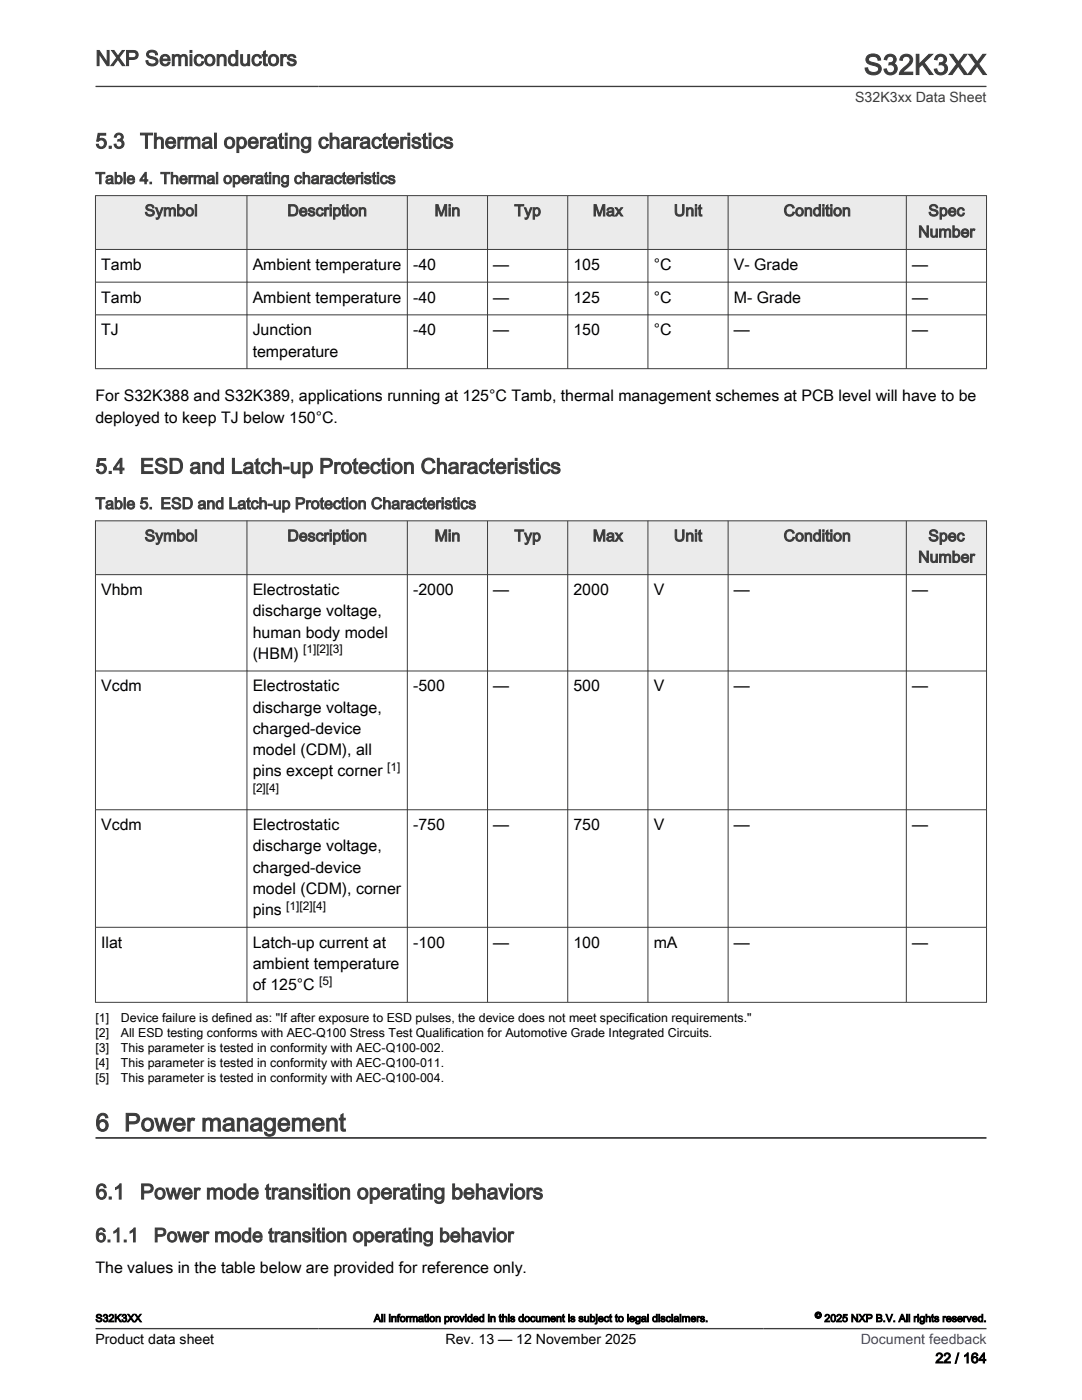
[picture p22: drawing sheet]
<svg xmlns="http://www.w3.org/2000/svg" width="216mm" height="279mm" viewBox="0 0 216 279" stroke-linecap="round" stroke-linejoin="round" font-family="sans-serif">
<defs><g id="words">
<text font-size="5.6" fill="#3c3c3c" x="172.4" y="14.9">S32K3XX</text>
<text font-size="4.9" fill="#3c3c3c" x="19" y="225.7">6 Power management</text>
<g font-size="4.2" fill="#3c3c3c">
<text x="19" y="13.1">NXP Semiconductors</text>
<text x="19" y="29.6">5.3</text>
<text x="27.9" y="29.6">Thermal operating characteristics</text>
<text x="19" y="94.5">5.4</text>
<text x="27.9" y="94.5">ESD and Latch-up Protection Characteristics</text>
<text x="19" y="239.3">6.1</text>
<text x="27.9" y="239.3">Power mode transition operating behaviors</text>
</g>
<g font-size="3.9" fill="#3c3c3c">
<text x="19" y="247.9">6.1.1</text>
<text x="30.7" y="247.9">Power mode transition operating behavior</text>
</g>
<g font-size="3.2" fill="#3c3c3c">
<text x="19" y="36.7">Table 4. Thermal operating characteristics</text>
<text x="28.9" y="43.1">Symbol</text>
<text x="57.3" y="43.1">Description</text>
<text x="86.7" y="43.1">Min</text>
<text x="102.6" y="43.1">Typ</text>
<text x="118.3" y="43.1">Max</text>
<text x="134.5" y="43.1">Unit</text>
<text x="156.4" y="43.1">Condition</text>
<text x="183.2" y="47.3">Number</text>
<text x="185.2" y="43.1">Spec</text>
<text x="19" y="101.6">Table 5. ESD and Latch-up Protection Characteristics</text>
<text x="28.9" y="108">Symbol</text>
<text x="57.3" y="108">Description</text>
<text x="86.7" y="108">Min</text>
<text x="102.6" y="108">Typ</text>
<text x="118.3" y="108">Max</text>
<text x="134.5" y="108">Unit</text>
<text x="156.4" y="108">Condition</text>
<text x="183.2" y="112.2">Number</text>
<text x="185.2" y="108">Spec</text>
</g>
<g font-size="3.2">
<text x="20.2" y="53.9">Tamb</text>
<text x="50.4" y="53.9">Ambient temperature</text>
<text x="82.4" y="53.9">-40</text>
<text x="98.4" y="53.9">—</text>
<text x="114.4" y="53.9">105</text>
<text x="130.4" y="53.9">°C</text>
<text x="146.4" y="53.9">V- Grade</text>
<text x="182" y="53.9">—</text>
<text x="20.2" y="60.4">Tamb</text>
<text x="50.4" y="60.4">Ambient temperature</text>
<text x="82.4" y="60.4">-40</text>
<text x="98.4" y="60.4">—</text>
<text x="114.4" y="60.4">125</text>
<text x="130.4" y="60.4">°C</text>
<text x="146.4" y="60.4">M- Grade</text>
<text x="182" y="60.4">—</text>
<text x="20.2" y="66.9">TJ</text>
<text x="50.4" y="66.9">Junction</text>
<text x="50.4" y="71.2">temperature</text>
<text x="82.4" y="66.9">-40</text>
<text x="98.4" y="66.9">—</text>
<text x="114.4" y="66.9">150</text>
<text x="130.4" y="66.9">°C</text>
<text x="146.4" y="66.9">—</text>
<text x="182" y="66.9">—</text>
<text x="19" y="80.1">For S32K388 and S32K389, applications running at 125°C Tamb, thermal management schemes at PCB level will have to be</text>
<text x="19" y="84.3">deployed to keep TJ below 150°C.</text>
<text x="20.2" y="118.8">Vhbm</text>
<text x="50.4" y="118.8">Electrostatic</text>
<text x="82.4" y="118.8">-2000</text>
<text x="98.4" y="118.8">—</text>
<text x="114.4" y="118.8">2000</text>
<text x="130.4" y="118.8">V</text>
<text x="146.4" y="118.8">—</text>
<text x="182" y="118.8">—</text>
<text x="50.4" y="123">discharge voltage,</text>
<text x="50.4" y="127.2">human body model</text>
<text x="50.4" y="131.5">(HBM)</text>
<text x="20.2" y="138">Vcdm</text>
<text x="50.4" y="138">Electrostatic</text>
<text x="82.4" y="138">-500</text>
<text x="98.4" y="138">—</text>
<text x="114.4" y="138">500</text>
<text x="130.4" y="138">V</text>
<text x="146.4" y="138">—</text>
<text x="182" y="138">—</text>
<text x="50.4" y="142.2">discharge voltage,</text>
<text x="50.4" y="146.5">charged-device</text>
<text x="50.4" y="150.7">model (CDM), all</text>
<text x="50.4" y="154.9">pins except corner</text>
<text x="20.2" y="165.7">Vcdm</text>
<text x="50.4" y="165.7">Electrostatic</text>
<text x="82.4" y="165.7">-750</text>
<text x="98.4" y="165.7">—</text>
<text x="114.4" y="165.7">750</text>
<text x="130.4" y="165.7">V</text>
<text x="146.4" y="165.7">—</text>
<text x="182" y="165.7">—</text>
<text x="50.4" y="169.9">discharge voltage,</text>
<text x="50.4" y="174.2">charged-device</text>
<text x="50.4" y="178.4">model (CDM), corner</text>
<text x="50.4" y="182.6">pins</text>
<text x="20.2" y="189.1">Ilat</text>
<text x="50.4" y="189.1">Latch-up current at</text>
<text x="82.4" y="189.1">-100</text>
<text x="98.4" y="189.1">—</text>
<text x="114.4" y="189.1">100</text>
<text x="130.4" y="189.1">mA</text>
<text x="146.4" y="189.1">—</text>
<text x="182" y="189.1">—</text>
<text x="50.4" y="193.4">ambient temperature</text>
<text x="50.4" y="197.6">of 125°C</text>
<text x="19" y="254">The values in the table below are provided for reference only.</text>
</g>
<text font-size="2.8" fill="#3c3c3c" x="170.6" y="20.4">S32K3xx Data Sheet</text>
<g font-size="2.8">
<text x="19.1" y="268.1">Product data sheet</text>
<text x="88.9" y="268.1">Rev. 13 — 12 November 2025</text>
<text x="186.7" y="272">22 / 164</text>
</g>
<text font-size="2.8" fill="#00f" x="171.7" y="268.1">Document feedback</text>
<g font-size="2.5">
<text x="19" y="204">[1]</text>
<text x="24.1" y="204">Device failure is defined as: &quot;If after exposure to ESD pulses, the device does not meet specification requirements.&quot;</text>
<text x="19" y="207">[2]</text>
<text x="19" y="209.9">[3]</text>
<text x="24.1" y="207">All ESD testing conforms with AEC-Q100 Stress Test Qualification for Automotive Grade Integrated Circuits.</text>
<text x="24.1" y="209.9">This parameter is tested in conformity with AEC-Q100-002.</text>
<text x="19" y="212.9">[4]</text>
<text x="19" y="215.8">[5]</text>
<text x="24.1" y="212.9">This parameter is tested in conformity with AEC-Q100-011.</text>
<text x="24.1" y="215.8">This parameter is tested in conformity with AEC-Q100-004.</text>
</g>
<g font-size="2.4">
<text x="60.5" y="130.4">[1][2][3]</text>
<text x="77.2" y="153.9">[1]</text>
<text x="50.4" y="158.1">[2][4]</text>
<text x="57.1" y="181.6">[1][2][4]</text>
<text x="63.7" y="196.6">[5]</text>
</g>
<g font-size="2.1">
<text x="19" y="263.8">S32K3XX</text>
<text x="74.6" y="263.8">All information provided in this document is subject to legal disclaimers.</text>
<text x="164.5" y="263.8">2025 NXP B.V. All rights reserved.</text>
</g>
<text font-size="1.8" x="162.6" y="263.1">©</text>
</g></defs>
<path d="M19 39h177.8v10.8h-177.8z" fill-rule="evenodd" fill="#ebebeb"/>
<g fill="none" stroke="#3c3c3c" stroke-width=".2">
<path d="M19 39h177.9M19 39v34.6M49.3 39v34.6M81.3 39v34.6M97.3 39v34.6M113.3 39v34.6M129.3 39v34.6M145.3 39v34.6M180.8 39v34.6M196.8 39v34.6M19 49.8h177.9M19 56.3h177.9"/>
<path d="M19 62.8h177.9M19 73.6h177.9"/>
</g>
<path d="M19 103.9h177.8v10.8h-177.8z" fill-rule="evenodd" fill="#ebebeb"/>
<g fill="none" stroke="#3c3c3c" stroke-width=".2">
<path d="M19 103.9h177.9M19 114.7h177.9M19 103.9v96.2M49.3 103.9v96.2M81.3 103.9v96.2M97.3 103.9v96.2M113.3 103.9v96.2M129.3 103.9v96.2M145.3 103.9v96.2M180.8 103.9v96.2M196.8 103.9v96.2M19 133.9h177.9"/>
<path d="M19 161.6h177.9M19 185.1h177.9M19 200h177.9"/>
</g>
<path d="M19 227.1h177.8" fill="none" stroke="#3c3c3c" stroke-width=".35"/>
<path d="M19 17.3h177.8M19 265.2h177.8" fill="none" stroke="#3c3c3c" stroke-width=".26"/>
<use href="#words"/>
</svg>
